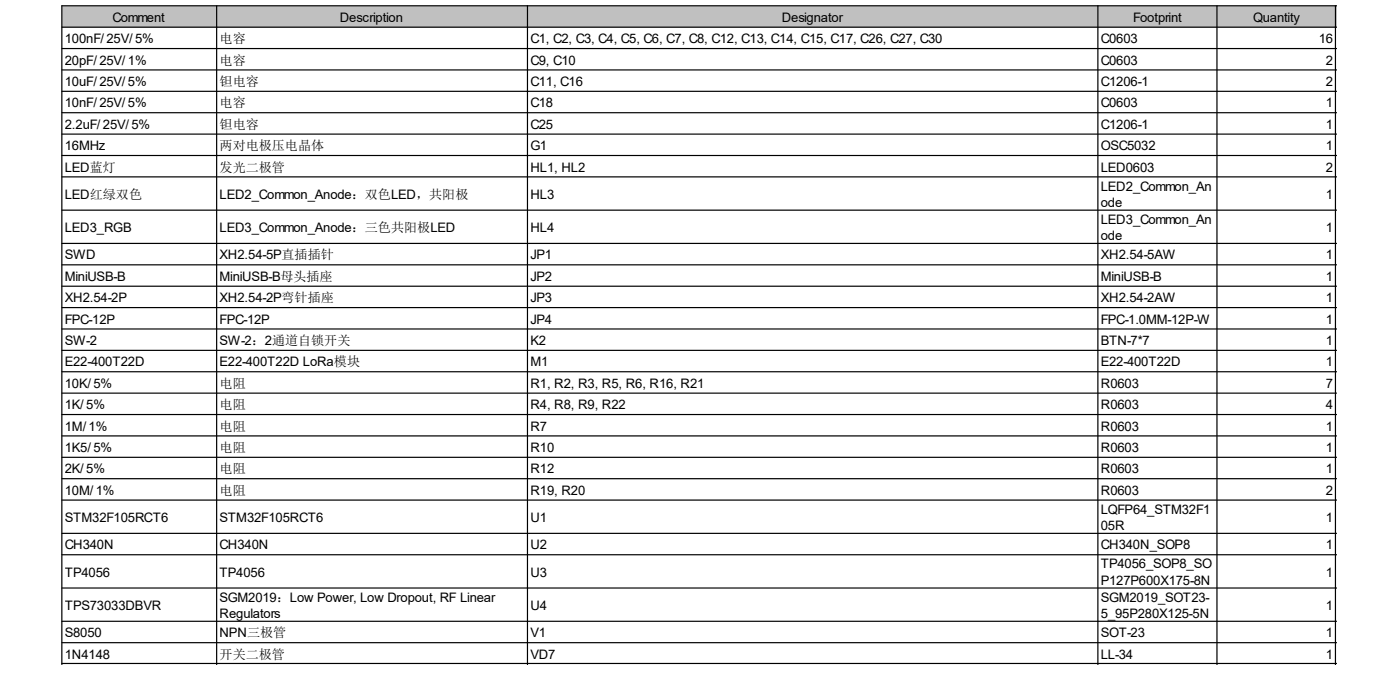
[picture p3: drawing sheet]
<svg xmlns="http://www.w3.org/2000/svg" width="100mm" height="48mm" viewBox="0 0 100 48" stroke-linecap="round" stroke-linejoin="round" font-family="sans-serif">
<defs><g id="words">
<g font-size=".9">
<text x="4.6" y="3.1">100nF/ 25V/ 5%</text>
<text x="4.6" y="4.6">20pF/ 25V/ 1%</text>
<text x="8" y="1.6">Comment</text>
<text x="15.7" y="3.1">电容</text>
<text x="15.7" y="4.6">电容</text>
<text x="24.2" y="1.6">Description</text>
<text x="37.8" y="3.1">C1, C2, C3, C4, C5, C6, C7, C8, C12, C13, C14, C15, C17, C26, C27, C30</text>
<text x="37.8" y="4.6">C9, C10</text>
<text x="55.7" y="1.6">Designator</text>
<text x="78.5" y="3.1">C0603</text>
<text x="78.5" y="4.6">C0603</text>
<text x="80.8" y="1.6">Footprint</text>
<text x="89.4" y="1.6">Quantity</text>
<text x="94" y="3.1">16</text>
<text x="94.6" y="4.6">2</text>
<text x="4.6" y="6.1">10uF/ 25V/ 5%</text>
<text x="4.6" y="7.7">10nF/ 25V/ 5%</text>
<text x="4.6" y="9.2">2.2uF/ 25V/ 5%</text>
<text x="4.6" y="10.7">16MHz</text>
<text x="15.7" y="6.1">钽电容</text>
<text x="15.7" y="7.7">电容</text>
<text x="15.7" y="9.2">钽电容</text>
<text x="15.7" y="10.7">两对电极压电晶体</text>
<text x="37.8" y="6.1">C11, C16</text>
<text x="37.8" y="7.7">C18</text>
<text x="37.8" y="9.2">C25</text>
<text x="37.8" y="10.7">G1</text>
<text x="78.5" y="6.1">C1206-1</text>
<text x="78.5" y="7.7">C0603</text>
<text x="78.5" y="9.2">C1206-1</text>
<text x="78.5" y="10.7">OSC5032</text>
<text x="94.6" y="6.1">2</text>
<text x="94.6" y="7.7">1</text>
<text x="94.6" y="9.2">1</text>
<text x="94.6" y="10.7">1</text>
<text x="4.6" y="12.2">LED蓝灯</text>
<text x="4.6" y="14.2">LED红绿双色</text>
<text x="4.6" y="16.5">LED3_RGB</text>
<text x="15.7" y="14.2">LED2_Common_Anode：双色LED，共阳极</text>
<text x="15.7" y="16.5">LED3_Common_Anode：三色共阳极LED</text>
<text x="15.7" y="12.2">发光二极管</text>
<text x="37.8" y="12.2">HL1, HL2</text>
<text x="37.8" y="14.2">HL3</text>
<text x="37.8" y="16.5">HL4</text>
<text x="78.5" y="12.2">LED0603</text>
<text x="78.5" y="13.6">LED2_Common_An</text>
<text x="78.5" y="14.8">ode</text>
<text x="78.5" y="16">LED3_Common_An</text>
<text x="78.5" y="17.1">ode</text>
<text x="94.6" y="12.2">2</text>
<text x="94.6" y="14.2">1</text>
<text x="94.6" y="16.5">1</text>
<text x="4.6" y="18.5">SWD</text>
<text x="4.6" y="20">MiniUSB-B</text>
<text x="4.6" y="21.5">XH2.54-2P</text>
<text x="4.6" y="23.1">FPC-12P</text>
<text x="15.7" y="18.5">XH2.54-5P直插插针</text>
<text x="15.7" y="20">MiniUSB-B母头插座</text>
<text x="15.7" y="21.5">XH2.54-2P弯针插座</text>
<text x="15.7" y="23.1">FPC-12P</text>
<text x="37.8" y="18.5">JP1</text>
<text x="37.8" y="20">JP2</text>
<text x="37.8" y="21.5">JP3</text>
<text x="37.8" y="23.1">JP4</text>
<text x="78.5" y="18.5">XH2.54-5AW</text>
<text x="78.5" y="20">MiniUSB-B</text>
<text x="78.5" y="21.5">XH2.54-2AW</text>
<text x="78.5" y="23.1">FPC-1.0MM-12P-W</text>
<text x="94.6" y="18.5">1</text>
<text x="94.6" y="20">1</text>
<text x="94.6" y="21.5">1</text>
<text x="94.6" y="23.1">1</text>
<text x="4.6" y="24.6">SW-2</text>
<text x="4.6" y="26.1">E22-400T22D</text>
<text x="4.6" y="27.6">10K/ 5%</text>
<text x="4.6" y="29.2">1K/ 5%</text>
<text x="15.7" y="24.6">SW-2：2通道自锁开关</text>
<text x="15.7" y="26.1">E22-400T22D LoRa模块</text>
<text x="15.7" y="27.6">电阻</text>
<text x="15.7" y="29.2">电阻</text>
<text x="37.8" y="24.6">K2</text>
<text x="37.8" y="26.1">M1</text>
<text x="37.8" y="27.6">R1, R2, R3, R5, R6, R16, R21</text>
<text x="37.8" y="29.2">R4, R8, R9, R22</text>
<text x="78.5" y="24.6">BTN-7*7</text>
<text x="78.5" y="26.1">E22-400T22D</text>
<text x="78.5" y="27.6">R0603</text>
<text x="78.5" y="29.2">R0603</text>
<text x="94.6" y="24.6">1</text>
<text x="94.6" y="26.1">1</text>
<text x="94.6" y="27.6">7</text>
<text x="94.6" y="29.2">4</text>
<text x="4.6" y="30.7">1M/ 1%</text>
<text x="4.6" y="32.2">1K5/ 5%</text>
<text x="4.6" y="33.7">2K/ 5%</text>
<text x="4.6" y="35.3">10M/ 1%</text>
<text x="15.7" y="30.7">电阻</text>
<text x="15.7" y="32.2">电阻</text>
<text x="15.7" y="33.7">电阻</text>
<text x="15.7" y="35.3">电阻</text>
<text x="37.8" y="30.7">R7</text>
<text x="37.8" y="32.2">R10</text>
<text x="37.8" y="33.7">R12</text>
<text x="37.8" y="35.3">R19, R20</text>
<text x="78.5" y="30.7">R0603</text>
<text x="78.5" y="32.2">R0603</text>
<text x="78.5" y="33.7">R0603</text>
<text x="78.5" y="35.3">R0603</text>
<text x="94.6" y="30.7">1</text>
<text x="94.6" y="32.2">1</text>
<text x="94.6" y="33.7">1</text>
<text x="94.6" y="35.3">2</text>
<text x="4.6" y="37.2">STM32F105RCT6</text>
<text x="4.6" y="39.2">CH340N</text>
<text x="4.6" y="41.1">TP4056</text>
<text x="15.7" y="37.2">STM32F105RCT6</text>
<text x="15.7" y="39.2">CH340N</text>
<text x="15.7" y="41.1">TP4056</text>
<text x="37.8" y="37.2">U1</text>
<text x="37.8" y="39.2">U2</text>
<text x="37.8" y="41.1">U3</text>
<text x="78.5" y="36.6">LQFP64_STM32F1</text>
<text x="78.5" y="37.8">05R</text>
<text x="78.5" y="39.2">CH340N_SOP8</text>
<text x="78.5" y="40.5">TP4056_SOP8_SO</text>
<text x="78.5" y="41.7">P127P600X175-8N</text>
<text x="94.6" y="37.2">1</text>
<text x="94.6" y="39.2">1</text>
<text x="94.6" y="41.1">1</text>
<text x="4.6" y="43.5">TPS73033DBVR</text>
<text x="4.6" y="45.4">S8050</text>
<text x="4.6" y="47">1N4148</text>
<text x="15.7" y="42.9">SGM2019：Low Power, Low Dropout, RF Linear</text>
<text x="15.7" y="44.1">Regulators</text>
<text x="15.7" y="45.4">NPN三极管</text>
<text x="15.7" y="47">开关二极管</text>
<text x="37.8" y="43.5">U4</text>
<text x="37.8" y="45.4">V1</text>
<text x="37.8" y="47">VD7</text>
<text x="78.5" y="42.9">SGM2019_SOT23-</text>
<text x="78.5" y="44.1">5_95P280X125-5N</text>
<text x="78.5" y="45.4">SOT-23</text>
<text x="78.5" y="47">LL-34</text>
<text x="94.6" y="43.5">1</text>
<text x="94.6" y="45.4">1</text>
<text x="94.6" y="47">1</text>
</g>
</g></defs>
<g fill="#c0c0c0">
<path d="M4.4 .4h11.1v1.6h-11.1z" fill-rule="evenodd"/>
<path d="M15.4 .4h22.3v1.6h-22.3z" fill-rule="evenodd"/>
<path d="M37.6 .4h40.7v1.6h-40.7z" fill-rule="evenodd"/>
<path d="M78.2 .4h8.6v1.6h-8.6z" fill-rule="evenodd"/>
<path d="M86.7 .4h8.6v1.6h-8.6z" fill-rule="evenodd"/>
</g>
<g fill="none" stroke="#000" stroke-width=".08">
<path d="M4.4 1.9h90.9M4.4 3.5h90.9M4.4 5h90.9M4.4 6.5h90.9M4.4 8h90.9M4.4 9.6h90.9M4.4 11.1h90.9M4.4 12.6h90.9M4.4 15h90.9M4.4 17.4h90.9M4.4 18.9h90.9M15.5 .4v47"/>
<path d="M37.6 .4v47M78.3 .4v47M86.8 .4v47M95.2 .4v47M95.3 .4h-90.9v47M4.4 20.4h90.9M4.4 21.9h90.9M4.4 23.5h90.9M4.4 25h90.9M4.4 26.5h90.9M4.4 28h90.9M4.4 29.6h90.9"/>
<path d="M4.4 31.1h90.9M4.4 32.6h90.9M4.4 34.1h90.9M4.4 35.7h90.9M4.4 38h90.9M4.4 39.5h90.9M4.4 41.9h90.9M4.4 44.3h90.9M4.4 45.8h90.9M4.4 47.3h90.9"/>
</g>
<use href="#words"/>
</svg>
